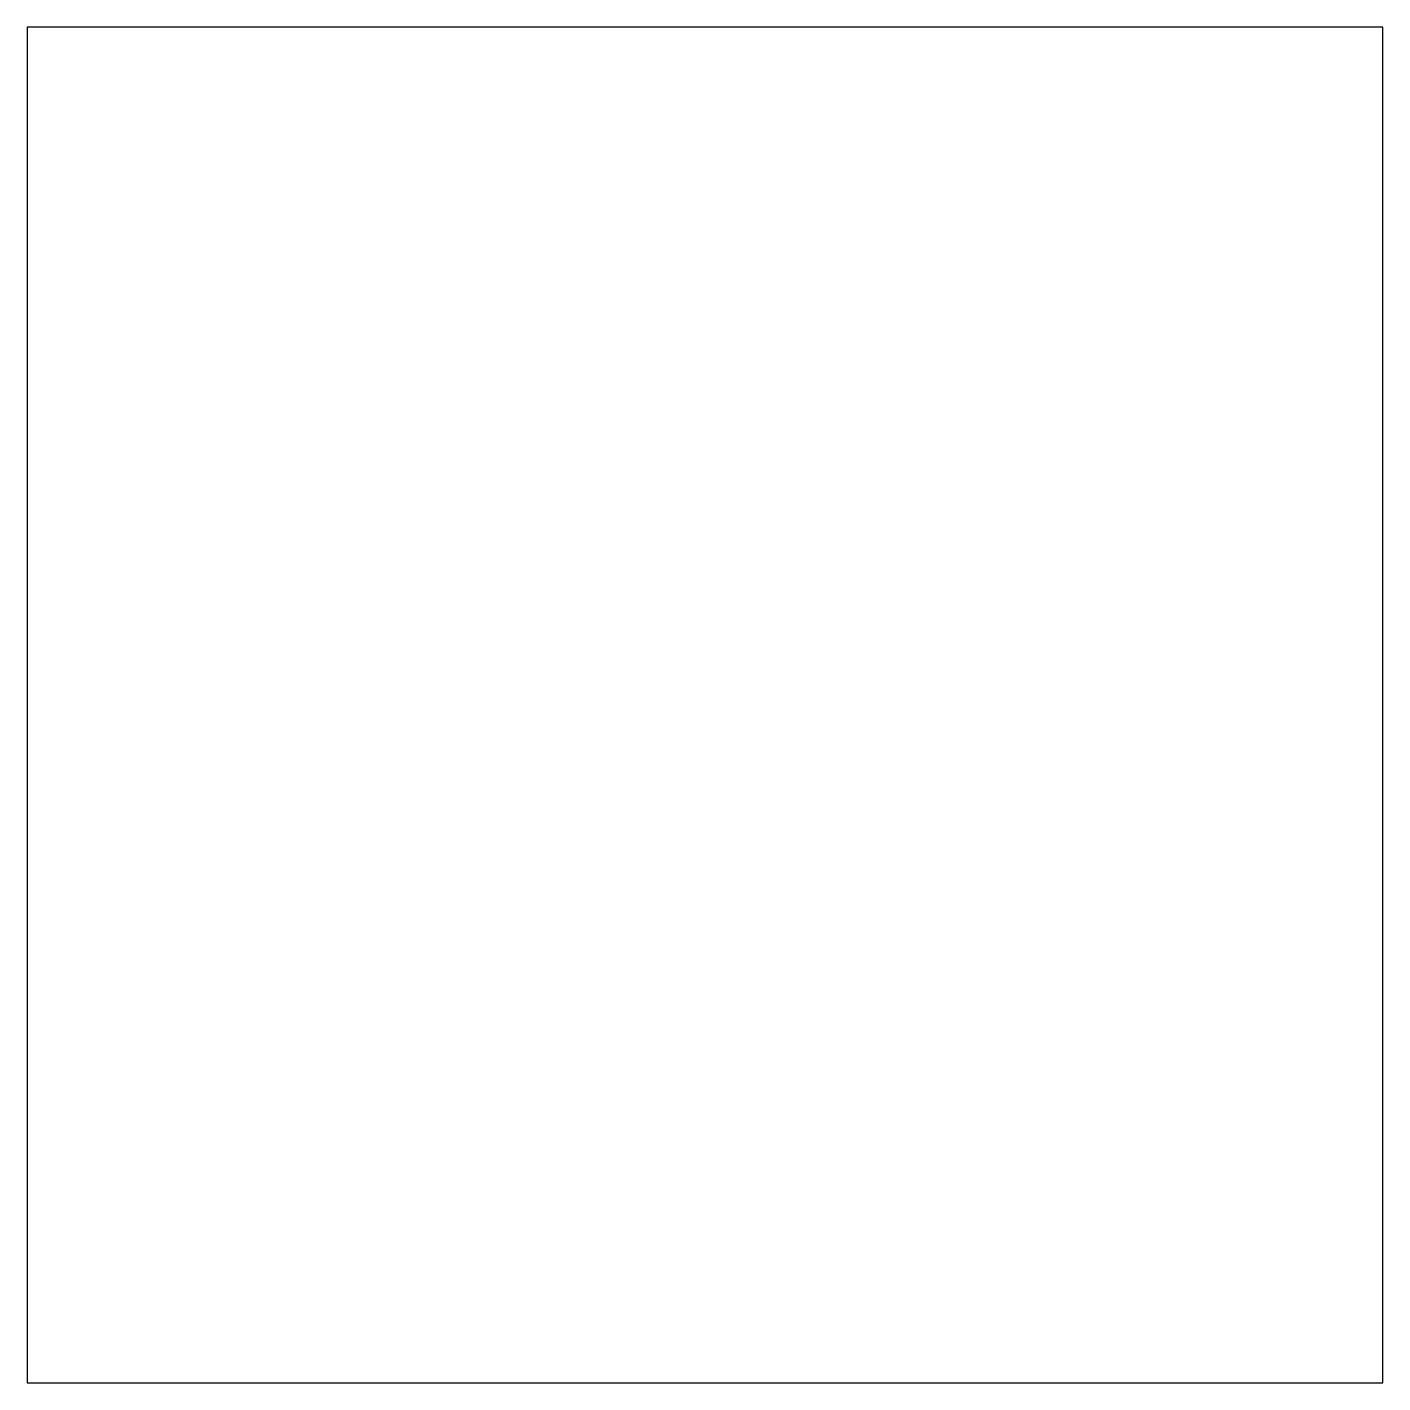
# Model space of a CAD drawing. Extents: x 0 to 1, y 0 to 1.
import ezdxf

# ---------------------------------------------------------------- set-up
doc = ezdxf.new("R2010")
doc.units = 0
doc.layers.get('0').update_dxf_attribs({"linetype": 'CONTINUOUS'})

msp = doc.modelspace()

# ---------------------------------------------------------------- linework, layer by layer
at = {"color": 0}
for p, q in [((1, 1), (0, 1)), ((0, 1), (0, 0)), ((1, 0), (1, 1)), ((0, 0), (1, 0))]:
    msp.add_line(p, q, dxfattribs=at)

doc.saveas('drawing.dxf')
